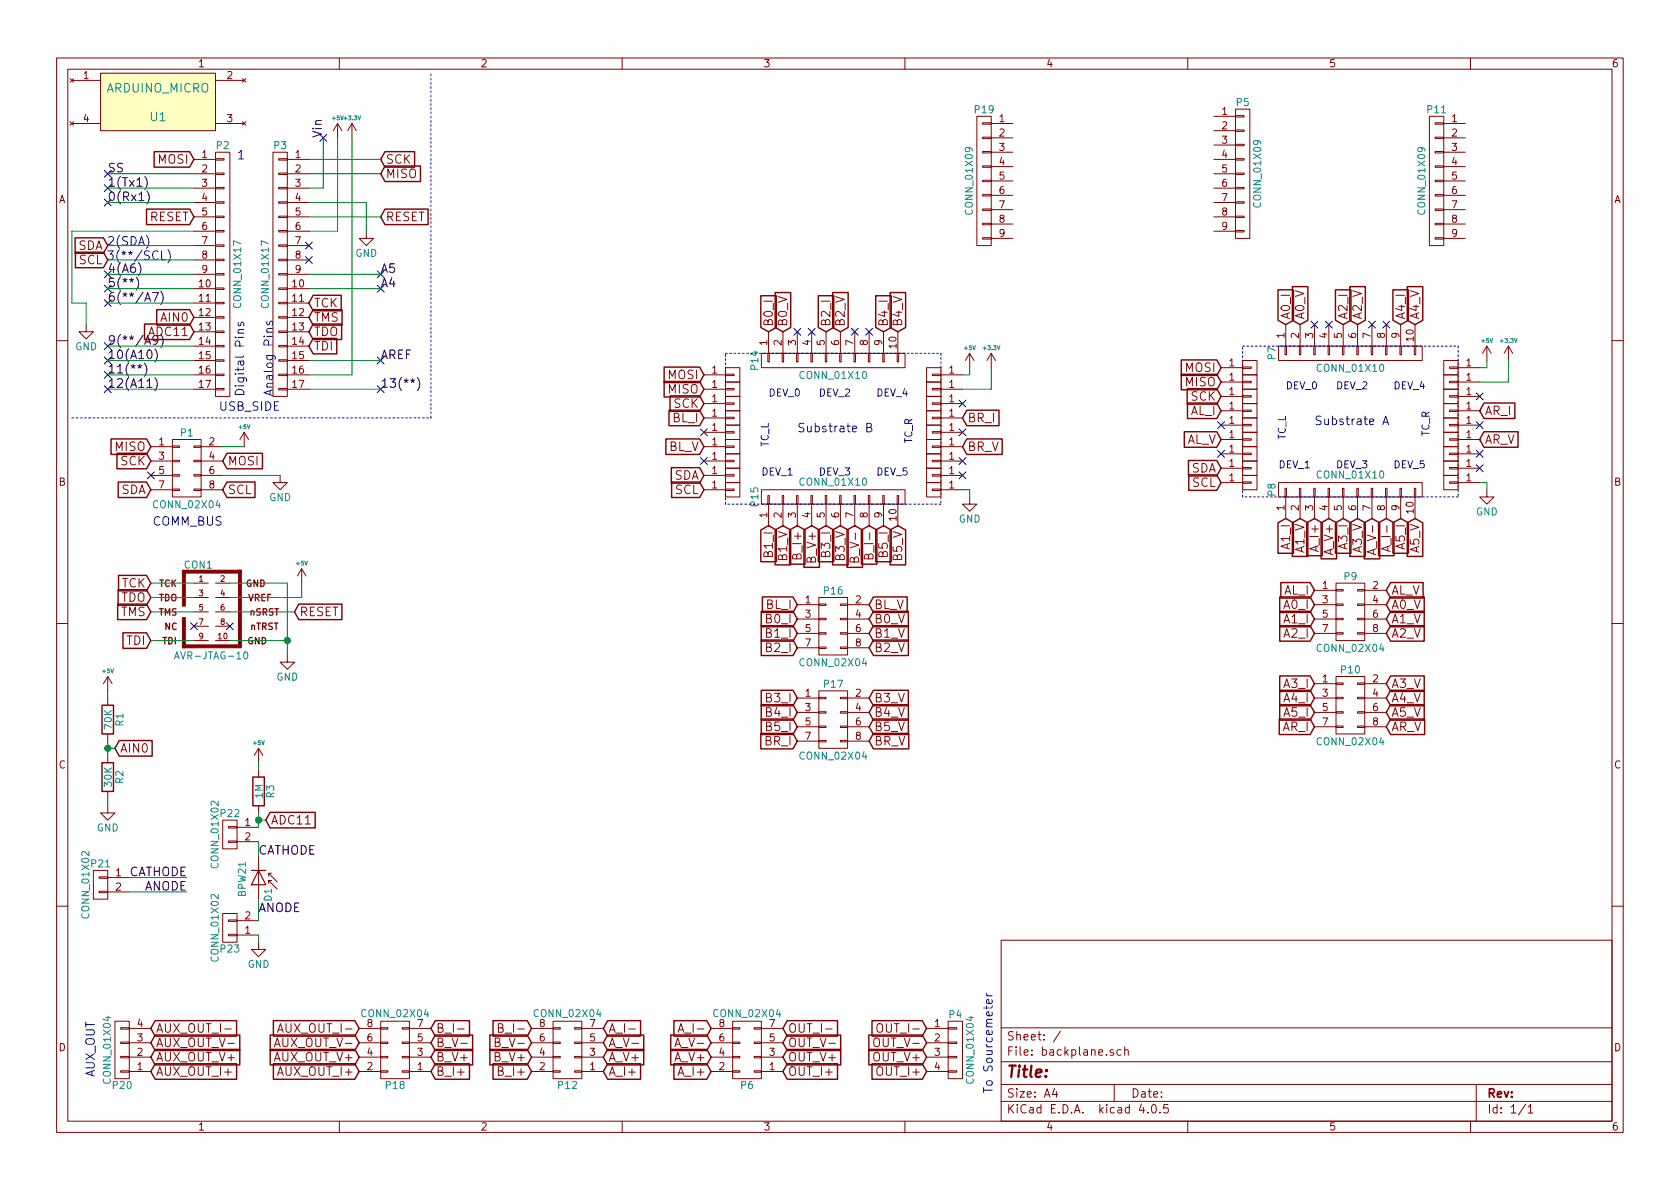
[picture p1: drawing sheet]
<svg xmlns="http://www.w3.org/2000/svg" width="297mm" height="210mm" viewBox="0 0 297 210" stroke-linecap="round" stroke-linejoin="round" font-family="sans-serif">
<defs><g id="words">
<text font-size="2.8" fill="#840000" x="178" y="190.5">Title:</text>
<g font-size="2.1" fill="#008484">
<text x="18.9" y="16.4">ARDUINO_MICRO</text>
<text x="26.6" y="21.4">U1</text>
</g>
<g font-size="2.1" fill="#840000">
<text x="27.9" y="29">MOSI</text>
<text x="68.2" y="29">SCK</text>
<text x="68.2" y="31.5">MISO</text>
<text x="26.3" y="39.1">RESET</text>
<text x="68.2" y="39.1">RESET</text>
<text x="13.7" y="44.2">SDA</text>
<text x="13.9" y="46.7">SCL</text>
<text x="26.4" y="59.4">ADC11</text>
<text x="28.5" y="56.9">AIN0</text>
<text x="55.5" y="59.4">TDO</text>
<text x="55.5" y="56.9">TMS</text>
<text x="55.5" y="54.4">TCK</text>
<text x="136.7" y="57.8" transform="rotate(-90 136.7 57.8)">B0_I</text>
<text x="139.2" y="57.8" transform="rotate(-90 139.2 57.8)">B0_V</text>
<text x="146.8" y="57.8" transform="rotate(-90 146.8 57.8)">B2_I</text>
<text x="149.4" y="57.8" transform="rotate(-90 149.4 57.8)">B2_V</text>
<text x="157" y="57.8" transform="rotate(-90 157 57.8)">B4_I</text>
<text x="159.5" y="57.8" transform="rotate(-90 159.5 57.8)">B4_V</text>
<text x="228.1" y="56.5" transform="rotate(-90 228.1 56.5)">A0_I</text>
<text x="230.6" y="56.5" transform="rotate(-90 230.6 56.5)">A0_V</text>
<text x="238.3" y="56.5" transform="rotate(-90 238.3 56.5)">A2_I</text>
<text x="240.8" y="56.5" transform="rotate(-90 240.8 56.5)">A2_V</text>
<text x="248.4" y="56.5" transform="rotate(-90 248.4 56.5)">A4_I</text>
<text x="251" y="56.5" transform="rotate(-90 251 56.5)">A4_V</text>
<text x="55.5" y="62">TDI</text>
<text x="209.5" y="65.8">MOSI</text>
<text x="118.1" y="67.1">MOSI</text>
<text x="118.1" y="69.6">MISO</text>
<text x="209.5" y="68.3">MISO</text>
<text x="210.5" y="70.9">SCK</text>
<text x="118.9" y="74.7">BL_I</text>
<text x="119.1" y="72.1">SCK</text>
<text x="171.1" y="74.7">BR_I</text>
<text x="210.4" y="73.4">AL_I</text>
<text x="262.5" y="73.4">AR_I</text>
<text x="20.3" y="79.8">MISO</text>
<text x="21.3" y="82.3">SCK</text>
<text x="40.3" y="82.3">MOSI</text>
<text x="118.1" y="79.8">BL_V</text>
<text x="171.1" y="79.8">BR_V</text>
<text x="209.5" y="78.5">AL_V</text>
<text x="210.5" y="83.6">SDA</text>
<text x="262.5" y="78.5">AR_V</text>
<text x="21.3" y="87.4">SDA</text>
<text x="40.3" y="87.4">SCL</text>
<text x="119.1" y="84.8">SDA</text>
<text x="119.3" y="87.4">SCL</text>
<text x="210.7" y="86.1">SCL</text>
<text x="136.7" y="98.3" transform="rotate(-90 136.7 98.3)">B1_I</text>
<text x="139.2" y="99.2" transform="rotate(-90 139.2 99.2)">B1_V</text>
<text x="141.7" y="98.4" transform="rotate(-90 141.7 98.4)">B_I+</text>
<text x="144.3" y="99.2" transform="rotate(-90 144.3 99.2)">B_V+</text>
<text x="146.8" y="98.3" transform="rotate(-90 146.8 98.3)">B3_I</text>
<text x="149.4" y="99.2" transform="rotate(-90 149.4 99.2)">B3_V</text>
<text x="151.9" y="98.7" transform="rotate(-90 151.9 98.7)">B_V-</text>
<text x="154.4" y="97.9" transform="rotate(-90 154.4 97.9)">B_I-</text>
<text x="157" y="98.3" transform="rotate(-90 157 98.3)">B5_I</text>
<text x="159.5" y="99.2" transform="rotate(-90 159.5 99.2)">B5_V</text>
<text x="228.1" y="97.1" transform="rotate(-90 228.1 97.1)">A1_I</text>
<text x="230.6" y="97.9" transform="rotate(-90 230.6 97.9)">A1_V</text>
<text x="233.2" y="97.1" transform="rotate(-90 233.2 97.1)">A_I+</text>
<text x="235.7" y="98" transform="rotate(-90 235.7 98)">A_V+</text>
<text x="238.3" y="97.1" transform="rotate(-90 238.3 97.1)">A3_I</text>
<text x="240.8" y="97.9" transform="rotate(-90 240.8 97.9)">A3_V</text>
<text x="243.3" y="97.4" transform="rotate(-90 243.3 97.4)">A_V-</text>
<text x="245.9" y="96.6" transform="rotate(-90 245.9 96.6)">A_I-</text>
<text x="248.4" y="97.1" transform="rotate(-90 248.4 97.1)">A5_I</text>
<text x="251" y="97.9" transform="rotate(-90 251 97.9)">A5_V</text>
<text x="21.3" y="106.4">TDO</text>
<text x="21.4" y="103.9">TCK</text>
<text x="135.5" y="107.7">BL_I</text>
<text x="154.6" y="107.7">BL_V</text>
<text x="226.9" y="105.2">AL_I</text>
<text x="227" y="107.7">A0_I</text>
<text x="246" y="105.2">AL_V</text>
<text x="246" y="107.7">A0_V</text>
<text x="21.3" y="109">TMS</text>
<text x="53" y="109">RESET</text>
<text x="135.6" y="112.8">B1_I</text>
<text x="135.6" y="110.2">B0_I</text>
<text x="154.6" y="112.8">B1_V</text>
<text x="154.6" y="110.2">B0_V</text>
<text x="227" y="110.2">A1_I</text>
<text x="227" y="112.8">A2_I</text>
<text x="246" y="110.2">A1_V</text>
<text x="246" y="112.8">A2_V</text>
<text x="22.3" y="114">TDI</text>
<text x="135.6" y="115.3">B2_I</text>
<text x="154.6" y="115.3">B2_V</text>
<text x="135.6" y="124.2">B3_I</text>
<text x="154.6" y="124.2">B3_V</text>
<text x="227" y="121.7">A3_I</text>
<text x="227" y="124.2">A4_I</text>
<text x="246" y="121.7">A3_V</text>
<text x="246" y="124.2">A4_V</text>
<text x="135.2" y="131.8">BR_I</text>
<text x="135.6" y="129.3">B5_I</text>
<text x="135.6" y="126.7">B4_I</text>
<text x="154.6" y="131.8">BR_V</text>
<text x="154.6" y="129.3">B5_V</text>
<text x="154.6" y="126.7">B4_V</text>
<text x="226.7" y="129.3">AR_I</text>
<text x="227" y="126.7">A5_I</text>
<text x="246" y="129.3">AR_V</text>
<text x="246" y="126.7">A5_V</text>
<text x="21.2" y="133.1">AIN0</text>
<text x="47.9" y="145.8">ADC11</text>
<text x="27.6" y="185.2">AUX_OUT_V-</text>
<text x="27.6" y="182.6">AUX_OUT_I-</text>
<text x="49.1" y="185.2">AUX_OUT_V-</text>
<text x="50" y="182.6">AUX_OUT_I-</text>
<text x="77.1" y="185.2">B_V-</text>
<text x="77.1" y="182.6">B_I-</text>
<text x="88.2" y="185.2">B_V-</text>
<text x="89.1" y="182.6">B_I-</text>
<text x="107.6" y="185.2">A_V-</text>
<text x="107.6" y="182.6">A_I-</text>
<text x="120" y="185.2">A_V-</text>
<text x="120.8" y="182.6">A_I-</text>
<text x="139.3" y="185.2">OUT_V-</text>
<text x="139.3" y="182.6">OUT_I-</text>
<text x="155.1" y="185.2">OUT_V-</text>
<text x="156" y="182.6">OUT_I-</text>
<text x="178" y="184">Sheet: /</text>
<text x="27.6" y="190.2">AUX_OUT_I+</text>
<text x="27.6" y="187.7">AUX_OUT_V+</text>
<text x="48.6" y="187.7">AUX_OUT_V+</text>
<text x="49.4" y="190.2">AUX_OUT_I+</text>
<text x="77.1" y="190.2">B_I+</text>
<text x="77.1" y="187.7">B_V+</text>
<text x="87.7" y="187.7">B_V+</text>
<text x="88.5" y="190.2">B_I+</text>
<text x="107.6" y="190.2">A_I+</text>
<text x="107.6" y="187.7">A_V+</text>
<text x="119.5" y="187.7">A_V+</text>
<text x="120.3" y="190.2">A_I+</text>
<text x="139.3" y="190.2">OUT_I+</text>
<text x="139.3" y="187.7">OUT_V+</text>
<text x="154.6" y="187.7">OUT_V+</text>
<text x="155.4" y="190.2">OUT_I+</text>
<text x="178" y="186.7">File: backplane.sch</text>
<text x="178" y="196.9">KiCad E.D.A. kicad 4.0.5</text>
<text x="178" y="194.1">Size: A4</text>
<text x="200" y="194.1">Date:</text>
<text x="263" y="194.1">Rev:</text>
<text x="263" y="196.9">Id: 1/1</text>
</g>
<g font-size="2.1" fill="#0000c2">
<text x="41.9" y="28.2">1</text>
<text x="19.6" y="43.4">2(SDA)</text>
<text x="21.4" y="46">3(**/SCL)</text>
<text x="43.2" y="70.1" transform="rotate(-90 43.2 70.1)">Digital Pins</text>
<text x="48.3" y="70.1" transform="rotate(-90 48.3 70.1)">Analog Pins</text>
<text x="38.9" y="72.6">USB_SIDE</text>
<text x="141" y="76.4">Substrate B</text>
<text x="232.4" y="75.2">Substrate A</text>
<text x="27" y="93">COMM_BUS</text>
<text x="16.8" y="190.7" transform="rotate(-90 16.8 190.7)">AUX_OUT</text>
<text x="175.5" y="191.7" transform="rotate(-90 175.5 191.7)">To Sourcemeter</text>
</g>
<g font-size="2.1">
<text x="56.9" y="24.4" transform="rotate(-90 56.9 24.4)">Vin</text>
<text x="19" y="33">1(Tx1)</text>
<text x="19" y="30.5">SS</text>
<text x="67.3" y="50.8">A4</text>
<text x="67.3" y="48.3">A5</text>
<text x="19" y="63.5">10(A10)</text>
<text x="67.3" y="63.5">AREF</text>
<text x="19" y="66">11(**)</text>
<text x="19" y="68.6">12(A11)</text>
<text x="67.3" y="68.6">13(**)</text>
<text x="22.5" y="154.9">CATHODE</text>
<text x="25.3" y="157.5">ANODE</text>
<text x="45.7" y="161.3">ANODE</text>
</g>
<g font-size="2.1" fill="#000084">
<text x="19" y="35.6">0(Rx1)</text>
<text x="19" y="48.3">4(A6)</text>
<text x="19" y="50.8">5(**)</text>
<text x="19" y="53.3">6(**/A7)</text>
<text x="19" y="61">9(**/A9)</text>
</g>
<text font-size="2.1" fill="#008400" x="45.7" y="151.1">CATHODE</text>
<g font-size="1.8" fill="#840000">
<text x="35" y="11.9">1</text>
<text x="85" y="11.9">2</text>
<text x="135" y="11.9">3</text>
<text x="185" y="11.9">4</text>
<text x="235" y="11.9">5</text>
<text x="285" y="11.9">6</text>
<text x="14.8" y="14">1</text>
<text x="40.2" y="14">2</text>
<text x="14.8" y="21.6">4</text>
<text x="40.2" y="21.6">3</text>
<text x="176.7" y="21.6">1</text>
<text x="216.1" y="20.3">1</text>
<text x="216.1" y="22.9">2</text>
<text x="256.7" y="21.6">1</text>
<text x="35.7" y="27.9">1</text>
<text x="52.2" y="27.9">1</text>
<text x="176.7" y="24.1">2</text>
<text x="176.7" y="26.7">3</text>
<text x="176.7" y="29.2">4</text>
<text x="216.1" y="25.4">3</text>
<text x="216.1" y="27.9">4</text>
<text x="256.7" y="24.1">2</text>
<text x="256.7" y="26.7">3</text>
<text x="256.7" y="29.2">4</text>
<text x="10.4" y="35.9">A</text>
<text x="35.7" y="30.5">2</text>
<text x="35.7" y="33">3</text>
<text x="35.7" y="35.6">4</text>
<text x="52.2" y="30.5">2</text>
<text x="52.2" y="33">3</text>
<text x="52.2" y="35.6">4</text>
<text x="176.7" y="31.7">5</text>
<text x="176.7" y="34.3">6</text>
<text x="216.1" y="30.5">5</text>
<text x="216.1" y="33">6</text>
<text x="216.1" y="35.6">7</text>
<text x="256.7" y="31.7">5</text>
<text x="256.7" y="34.3">6</text>
<text x="285.4" y="35.9">A</text>
<text x="35.7" y="38.1">5</text>
<text x="35.7" y="40.6">6</text>
<text x="52.2" y="38.1">5</text>
<text x="52.2" y="40.6">6</text>
<text x="176.7" y="36.8">7</text>
<text x="176.7" y="39.4">8</text>
<text x="176.7" y="41.9">9</text>
<text x="216.1" y="38.1">8</text>
<text x="216.1" y="40.6">9</text>
<text x="256.7" y="36.8">7</text>
<text x="256.7" y="39.4">8</text>
<text x="256.7" y="41.9">9</text>
<text x="35.7" y="43.2">7</text>
<text x="35.7" y="45.7">8</text>
<text x="52.2" y="43.2">7</text>
<text x="52.2" y="45.7">8</text>
<text x="35.2" y="50.8">10</text>
<text x="35.2" y="53.3">11</text>
<text x="35.7" y="48.3">9</text>
<text x="51.7" y="50.8">10</text>
<text x="51.7" y="53.3">11</text>
<text x="52.2" y="48.3">9</text>
<text x="35.2" y="55.9">12</text>
<text x="35.2" y="58.4">13</text>
<text x="51.7" y="55.9">12</text>
<text x="51.7" y="58.4">13</text>
<text x="227.1" y="59.8" transform="rotate(-90 227.1 59.8)">1</text>
<text x="229.6" y="59.8" transform="rotate(-90 229.6 59.8)">2</text>
<text x="232.2" y="59.8" transform="rotate(-90 232.2 59.8)">3</text>
<text x="234.7" y="59.8" transform="rotate(-90 234.7 59.8)">4</text>
<text x="237.2" y="59.8" transform="rotate(-90 237.2 59.8)">5</text>
<text x="239.8" y="59.8" transform="rotate(-90 239.8 59.8)">6</text>
<text x="242.3" y="59.8" transform="rotate(-90 242.3 59.8)">7</text>
<text x="244.9" y="59.8" transform="rotate(-90 244.9 59.8)">8</text>
<text x="247.4" y="59.8" transform="rotate(-90 247.4 59.8)">9</text>
<text x="35.2" y="61">14</text>
<text x="35.2" y="63.5">15</text>
<text x="51.7" y="61">14</text>
<text x="51.7" y="63.5">15</text>
<text x="135.6" y="61.1" transform="rotate(-90 135.6 61.1)">1</text>
<text x="138.2" y="61.1" transform="rotate(-90 138.2 61.1)">2</text>
<text x="140.7" y="61.1" transform="rotate(-90 140.7 61.1)">3</text>
<text x="143.3" y="61.1" transform="rotate(-90 143.3 61.1)">4</text>
<text x="145.8" y="61.1" transform="rotate(-90 145.8 61.1)">5</text>
<text x="148.3" y="61.1" transform="rotate(-90 148.3 61.1)">6</text>
<text x="150.9" y="61.1" transform="rotate(-90 150.9 61.1)">7</text>
<text x="153.4" y="61.1" transform="rotate(-90 153.4 61.1)">8</text>
<text x="156" y="61.1" transform="rotate(-90 156 61.1)">9</text>
<text x="158.5" y="61.5" transform="rotate(-90 158.5 61.5)">10</text>
<text x="217.3" y="64.8">1</text>
<text x="249.9" y="60.3" transform="rotate(-90 249.9 60.3)">10</text>
<text x="259.2" y="64.8">1</text>
<text x="35.2" y="66">16</text>
<text x="35.2" y="68.6">17</text>
<text x="51.7" y="66">16</text>
<text x="51.7" y="68.6">17</text>
<text x="125.9" y="66">1</text>
<text x="125.9" y="68.6">1</text>
<text x="125.9" y="71.1">1</text>
<text x="167.8" y="66">1</text>
<text x="167.8" y="68.6">1</text>
<text x="167.8" y="71.1">1</text>
<text x="217.3" y="67.3">1</text>
<text x="217.3" y="69.8">1</text>
<text x="259.2" y="67.3">1</text>
<text x="259.2" y="69.8">1</text>
<text x="125.9" y="73.7">1</text>
<text x="125.9" y="76.2">1</text>
<text x="167.8" y="73.7">1</text>
<text x="167.8" y="76.2">1</text>
<text x="217.3" y="72.4">1</text>
<text x="217.3" y="74.9">1</text>
<text x="217.3" y="77.5">1</text>
<text x="259.2" y="72.4">1</text>
<text x="259.2" y="74.9">1</text>
<text x="259.2" y="77.5">1</text>
<text x="28.1" y="78.7">1</text>
<text x="28.1" y="81.3">3</text>
<text x="28.1" y="83.8">5</text>
<text x="37" y="78.7">2</text>
<text x="37" y="81.3">4</text>
<text x="37" y="83.8">6</text>
<text x="125.9" y="78.7">1</text>
<text x="125.9" y="81.3">1</text>
<text x="125.9" y="83.8">1</text>
<text x="167.8" y="78.7">1</text>
<text x="167.8" y="81.3">1</text>
<text x="167.8" y="83.8">1</text>
<text x="217.3" y="80">1</text>
<text x="217.3" y="82.5">1</text>
<text x="259.2" y="80">1</text>
<text x="259.2" y="82.5">1</text>
<text x="10.4" y="85.9">B</text>
<text x="28.1" y="86.4">7</text>
<text x="37" y="86.4">8</text>
<text x="125.9" y="86.4">1</text>
<text x="167.8" y="86.4">1</text>
<text x="217.3" y="85.1">1</text>
<text x="259.2" y="85.1">1</text>
<text x="285.4" y="85.9">B</text>
<text x="135.6" y="91.5" transform="rotate(-90 135.6 91.5)">1</text>
<text x="138.2" y="91.5" transform="rotate(-90 138.2 91.5)">2</text>
<text x="140.7" y="91.5" transform="rotate(-90 140.7 91.5)">3</text>
<text x="143.3" y="91.5" transform="rotate(-90 143.3 91.5)">4</text>
<text x="145.8" y="91.5" transform="rotate(-90 145.8 91.5)">5</text>
<text x="148.3" y="91.5" transform="rotate(-90 148.3 91.5)">6</text>
<text x="150.9" y="91.5" transform="rotate(-90 150.9 91.5)">7</text>
<text x="153.4" y="91.5" transform="rotate(-90 153.4 91.5)">8</text>
<text x="156" y="91.5" transform="rotate(-90 156 91.5)">9</text>
<text x="158.5" y="92" transform="rotate(-90 158.5 92)">10</text>
<text x="227.1" y="90.3" transform="rotate(-90 227.1 90.3)">1</text>
<text x="229.6" y="90.3" transform="rotate(-90 229.6 90.3)">2</text>
<text x="232.2" y="90.3" transform="rotate(-90 232.2 90.3)">3</text>
<text x="234.7" y="90.3" transform="rotate(-90 234.7 90.3)">4</text>
<text x="237.2" y="90.3" transform="rotate(-90 237.2 90.3)">5</text>
<text x="239.8" y="90.3" transform="rotate(-90 239.8 90.3)">6</text>
<text x="242.3" y="90.3" transform="rotate(-90 242.3 90.3)">7</text>
<text x="244.9" y="90.3" transform="rotate(-90 244.9 90.3)">8</text>
<text x="247.4" y="90.3" transform="rotate(-90 247.4 90.3)">9</text>
<text x="249.9" y="90.7" transform="rotate(-90 249.9 90.7)">10</text>
<text x="142.4" y="106.7">1</text>
<text x="151.3" y="106.7">2</text>
<text x="233.8" y="104.1">1</text>
<text x="233.8" y="106.7">3</text>
<text x="242.7" y="104.1">2</text>
<text x="242.7" y="106.7">4</text>
<text x="142.4" y="109.2">3</text>
<text x="142.4" y="111.8">5</text>
<text x="151.3" y="109.2">4</text>
<text x="151.3" y="111.8">6</text>
<text x="233.8" y="109.2">5</text>
<text x="233.8" y="111.8">7</text>
<text x="242.7" y="109.2">6</text>
<text x="242.7" y="111.8">8</text>
<text x="142.4" y="114.3">7</text>
<text x="151.3" y="114.3">8</text>
<text x="142.4" y="123.2">1</text>
<text x="142.4" y="125.7">3</text>
<text x="151.3" y="123.2">2</text>
<text x="151.3" y="125.7">4</text>
<text x="233.8" y="120.6">1</text>
<text x="233.8" y="123.2">3</text>
<text x="233.8" y="125.7">5</text>
<text x="242.7" y="120.6">2</text>
<text x="242.7" y="123.2">4</text>
<text x="242.7" y="125.7">6</text>
<text x="142.4" y="128.3">5</text>
<text x="142.4" y="130.8">7</text>
<text x="151.3" y="128.3">6</text>
<text x="151.3" y="130.8">8</text>
<text x="233.8" y="128.3">7</text>
<text x="242.7" y="128.3">8</text>
<text x="10.4" y="135.9">C</text>
<text x="285.4" y="135.9">C</text>
<text x="43.3" y="146">1</text>
<text x="43.3" y="148.6">2</text>
<text x="20.5" y="154.9">1</text>
<text x="20.5" y="157.5">2</text>
<text x="43.3" y="165.1">1</text>
<text x="43.3" y="162.6">2</text>
<text x="10.4" y="185.9">D</text>
<text x="24.3" y="184.1">3</text>
<text x="24.3" y="181.6">4</text>
<text x="64.9" y="184.1">6</text>
<text x="64.9" y="181.6">8</text>
<text x="73.8" y="184.1">5</text>
<text x="73.8" y="181.6">7</text>
<text x="95.4" y="184.1">6</text>
<text x="95.4" y="181.6">8</text>
<text x="104.3" y="184.1">5</text>
<text x="104.3" y="181.6">7</text>
<text x="127.2" y="184.1">6</text>
<text x="127.2" y="181.6">8</text>
<text x="136" y="184.1">5</text>
<text x="136" y="181.6">7</text>
<text x="165.3" y="181.6">1</text>
<text x="165.3" y="184.1">2</text>
<text x="285.4" y="185.9">D</text>
<text x="24.3" y="189.2">1</text>
<text x="24.3" y="186.7">2</text>
<text x="64.9" y="189.2">2</text>
<text x="64.9" y="186.7">4</text>
<text x="73.8" y="189.2">1</text>
<text x="73.8" y="186.7">3</text>
<text x="95.4" y="189.2">2</text>
<text x="95.4" y="186.7">4</text>
<text x="104.3" y="189.2">1</text>
<text x="104.3" y="186.7">3</text>
<text x="127.2" y="189.2">2</text>
<text x="127.2" y="186.7">4</text>
<text x="136" y="189.2">1</text>
<text x="136" y="186.7">3</text>
<text x="165.3" y="186.7">3</text>
<text x="165.3" y="189.2">4</text>
<text x="35" y="199.9">1</text>
<text x="85" y="199.9">2</text>
<text x="135" y="199.9">3</text>
<text x="185" y="199.9">4</text>
<text x="235" y="199.9">5</text>
<text x="285" y="199.9">6</text>
</g>
<g font-size="1.8" fill="#008484">
<text x="172.4" y="20">P19</text>
<text x="218.6" y="18.7">P5</text>
<text x="252.4" y="20">P11</text>
<text x="38.3" y="26.4">P2</text>
<text x="48.5" y="26.4">P3</text>
<text x="172" y="37.6" transform="rotate(-90 172 37.6)">CONN_01X09</text>
<text x="223" y="36.4" transform="rotate(-90 223 36.4)">CONN_01X09</text>
<text x="252" y="37.6" transform="rotate(-90 252 37.6)">CONN_01X09</text>
<text x="62.8" y="45.4">GND</text>
<text x="42.6" y="54.1" transform="rotate(-90 42.6 54.1)">CONN_01X17</text>
<text x="47.5" y="54.1" transform="rotate(-90 47.5 54.1)">CONN_01X17</text>
<text x="13.3" y="61.9">GND</text>
<text x="134.1" y="65.3" transform="rotate(-90 134.1 65.3)">P14</text>
<text x="225.5" y="63.5" transform="rotate(-90 225.5 63.5)">P7</text>
<text x="233.1" y="65.7">CONN_01X10</text>
<text x="141.7" y="67">CONN_01X10</text>
<text x="32" y="77.2">P1</text>
<text x="27.4" y="89.9">CONN_02X04</text>
<text x="47.6" y="88.6">GND</text>
<text x="134.1" y="89.5" transform="rotate(-90 134.1 89.5)">P15</text>
<text x="141.7" y="85.9">CONN_01X10</text>
<text x="225.5" y="87.7" transform="rotate(-90 225.5 87.7)">P8</text>
<text x="233.1" y="84.6">CONN_01X10</text>
<text x="169.5" y="92.4">GND</text>
<text x="260.9" y="91.1">GND</text>
<text x="32.6" y="100.5">CON1</text>
<text x="145.7" y="105.1">P16</text>
<text x="237.7" y="102.6">P9</text>
<text x="31.6" y="116.6">AVR-JTAG-10</text>
<text x="141.7" y="117.8">CONN_02X04</text>
<text x="233.1" y="115.3">CONN_02X04</text>
<text x="237.2" y="119.1">P10</text>
<text x="48.8" y="120.3">GND</text>
<text x="145.7" y="121.6">P17</text>
<text x="19.8" y="128.9" transform="rotate(-90 19.8 128.9)">70K</text>
<text x="21.8" y="128.4" transform="rotate(-90 21.8 128.4)">R1</text>
<text x="233.1" y="131.8">CONN_02X04</text>
<text x="141.7" y="134.3">CONN_02X04</text>
<text x="19.8" y="139" transform="rotate(-90 19.8 139)">30K</text>
<text x="21.8" y="138.5" transform="rotate(-90 21.8 138.5)">R2</text>
<text x="46.4" y="141.1" transform="rotate(-90 46.4 141.1)">1M</text>
<text x="48.5" y="141.1" transform="rotate(-90 48.5 141.1)">R3</text>
<text x="17.1" y="147">GND</text>
<text x="39.1" y="144.5">P22</text>
<text x="16.2" y="153.4">P21</text>
<text x="38.6" y="153.2" transform="rotate(-90 38.6 153.2)">CONN_01X02</text>
<text x="43.5" y="158.5" transform="rotate(-90 43.5 158.5)">BPW21</text>
<text x="48" y="159.3" transform="rotate(-90 48 159.3)">D1</text>
<text x="15.8" y="162.1" transform="rotate(-90 15.8 162.1)">CONN_01X02</text>
<text x="38.6" y="169.7" transform="rotate(-90 38.6 169.7)">CONN_01X02</text>
<text x="39.1" y="168.4">P23</text>
<text x="43.8" y="171.1">GND</text>
<text x="64.2" y="179.9">CONN_02X04</text>
<text x="94.7" y="179.9">CONN_02X04</text>
<text x="126.4" y="179.9">CONN_02X04</text>
<text x="167.8" y="180">P4</text>
<text x="19.6" y="191.3" transform="rotate(-90 19.6 191.3)">CONN_01X04</text>
<text x="172.2" y="191.3" transform="rotate(-90 172.2 191.3)">CONN_01X04</text>
<text x="20" y="192.6">P20</text>
<text x="68.3" y="192.6">P18</text>
<text x="98.8" y="192.6">P12</text>
<text x="131" y="192.6">P6</text>
</g>
<g font-size="1.8" fill="#0000c2">
<text x="135.9" y="70.1">DEV_0</text>
<text x="144.8" y="70.1">DEV_2</text>
<text x="154.9" y="70.1">DEV_4</text>
<text x="227.3" y="68.8">DEV_0</text>
<text x="236.2" y="68.8">DEV_2</text>
<text x="246.4" y="68.8">DEV_4</text>
<text x="227.3" y="77.7" transform="rotate(-90 227.3 77.7)">TC_L</text>
<text x="252.7" y="77.3" transform="rotate(-90 252.7 77.3)">TC_R</text>
<text x="135.9" y="79" transform="rotate(-90 135.9 79)">TC_L</text>
<text x="161.3" y="78.5" transform="rotate(-90 161.3 78.5)">TC_R</text>
<text x="226.1" y="82.8">DEV_1</text>
<text x="236.2" y="82.8">DEV_3</text>
<text x="246.4" y="82.8">DEV_5</text>
<text x="134.6" y="84.1">DEV_1</text>
<text x="144.8" y="84.1">DEV_3</text>
<text x="154.9" y="84.1">DEV_5</text>
</g>
<g font-size="1.6" fill="#840000">
<text x="28" y="106.3">TDO</text>
<text x="28.1" y="103.8">TCK</text>
<text x="43.5" y="103.8">GND</text>
<text x="43.9" y="106.3">VREF</text>
<text x="28" y="108.8">TMS</text>
<text x="28.7" y="113.9">TDI</text>
<text x="29.1" y="111.4">NC</text>
<text x="43.7" y="113.9">GND</text>
<text x="44.1" y="108.8">nSRST</text>
<text x="44.2" y="111.4">nTRST</text>
</g>
<g font-size="1.4" fill="#840000">
<text x="35.2" y="102.9">1</text>
<text x="35.2" y="105.4">3</text>
<text x="35.2" y="107.9">5</text>
<text x="39" y="102.9">2</text>
<text x="39" y="105.4">4</text>
<text x="39" y="107.9">6</text>
<text x="35.2" y="110.5">7</text>
<text x="35.2" y="113">9</text>
<text x="38.6" y="113">10</text>
<text x="39" y="110.5">8</text>
</g>
<g font-size="1" fill="#008484">
<text x="58.8" y="21.2">+5V +3.3V</text>
<text x="170.6" y="61.9">+5V</text>
<text x="174" y="61.9">+3.3V</text>
<text x="262" y="60.6">+5V</text>
<text x="265.4" y="60.6">+3.3V</text>
<text x="42.3" y="75.8">+5V</text>
<text x="52.5" y="100">+5V</text>
<text x="18.2" y="119">+5V</text>
<text x="44.8" y="131.7">+5V</text>
</g>
</g></defs>
<g fill="none" stroke="#840000" stroke-width=".18">
<path d="M10 10.3h277v189.9h-277zM12 12.2h273v186.1h-273zM12.4 13.9l.6 .6M12.7 14.2h5.1M13 13.9l-.6 .6M17.8 12.9h20.3v10.2h-20.3zM38.1 14.2h5.1M42.9 13.9l.6 .6M43.5 13.9l-.6 .6M60 10.3v1.9M110 10.3v1.9M160 10.3v1.9"/>
<path d="M210 10.3v1.9M218.4 19.3h2.6v22.9h-2.6zM260 10.3v1.9M12.4 21.5l.6 .6M12.7 21.8h5.1M13 21.5l-.6 .6M34.3 28.2h3.8M34.3 30.7h3.8M34.3 33.3h3.8M34.3 35.8h3.8M34.3 38.3h3.8M38.1 38.2h1.5v.3h-1.5z"/>
<path d="M38.1 35.7h1.5v.2h-1.5zM38.1 33.1h1.5v.3h-1.5zM38.1 30.6h1.5v.3h-1.5zM38.1 28.1h1.5v.2h-1.5zM38.1 26.9h2.5v43.2h-2.5zM38.1 21.8h5.1M42.9 21.5l.6 .6M43.5 21.5l-.6 .6M48.3 26.9h2.5v43.2h-2.5zM49.3 38.2h1.5v.3h-1.5zM49.3 35.7h1.5v.2h-1.5zM49.3 33.1h1.5v.3h-1.5z"/>
<path d="M49.3 30.6h1.5v.3h-1.5zM49.3 28.1h1.5v.2h-1.5zM50.8 28.2h3.8M50.8 30.7h3.8M50.8 33.3h3.8M50.8 35.8h3.8M50.8 38.3h3.8M59.7 21.8l-.8 1.3M59.7 21.8v2.6M59.7 21.8l.8 1.3M62.2 21.8l-.7 1.3M62.2 21.8v2.6"/>
<path d="M62.2 21.8l.8 1.3M172.7 20.6h2.6v22.8h-2.6zM173.7 39.5h1.6v.2h-1.6zM173.7 37h1.6v.2h-1.6zM173.7 34.4h1.6v.3h-1.6zM173.7 31.9h1.6v.2h-1.6zM173.7 29.3h1.6v.3h-1.6zM173.7 26.8h1.6v.2h-1.6zM173.7 24.3h1.6v.2h-1.6zM173.7 21.7h1.6v.3h-1.6zM175.3 21.8h3.8M175.3 24.4h3.8"/>
<path d="M175.3 26.9h3.8M175.3 29.5h3.8M175.3 32h3.8M175.3 34.5h3.8M175.3 37.1h3.8M175.3 39.6h3.8M214.6 28.2h3.8M214.6 30.7h3.8M214.6 33.3h3.8M214.6 35.8h3.8M214.6 38.3h3.8M214.6 20.6h3.8"/>
<path d="M214.6 23.1h3.8M214.6 25.6h3.8M218.4 38.2h1.6v.3h-1.6zM218.4 35.7h1.6v.2h-1.6zM218.4 33.1h1.6v.3h-1.6zM218.4 30.6h1.6v.3h-1.6zM218.4 28.1h1.6v.2h-1.6zM218.4 25.5h1.6v.3h-1.6zM218.4 23h1.6v.2h-1.6zM218.4 20.4h1.6v.3h-1.6zM252.7 20.6h2.6v22.8h-2.6zM253.7 39.5h1.6v.2h-1.6z"/>
<path d="M253.7 37h1.6v.2h-1.6zM253.7 34.4h1.6v.3h-1.6zM253.7 31.9h1.6v.2h-1.6zM253.7 29.3h1.6v.3h-1.6zM253.7 26.8h1.6v.2h-1.6zM253.7 24.3h1.6v.2h-1.6zM253.7 21.7h1.6v.3h-1.6zM255.3 21.8h3.8M255.3 24.4h3.8M255.3 26.9h3.8M255.3 29.5h3.8M255.3 32h3.8"/>
<path d="M255.3 34.5h3.8M255.3 37.1h3.8M255.3 39.6h3.8M15.2 57.4v1.3h1.3l-1.3 1.2-1.2-1.2h1.2M34.3 40.9h3.8M34.3 43.4h3.8M34.3 46h3.8M34.3 48.5h3.8M34.3 51h3.8M34.3 53.6h3.8M34.3 56.1h3.8M34.3 58.7h3.8"/>
<path d="M38.1 58.5h1.5v.3h-1.5zM38.1 56h1.5v.3h-1.5zM38.1 53.5h1.5v.2h-1.5zM38.1 50.9h1.5v.3h-1.5zM38.1 48.4h1.5v.2h-1.5zM38.1 45.8h1.5v.3h-1.5zM38.1 43.3h1.5v.3h-1.5zM38.1 40.8h1.5v.2h-1.5zM49.3 58.5h1.5v.3h-1.5zM49.3 56h1.5v.3h-1.5zM49.3 53.5h1.5v.2h-1.5zM49.3 50.9h1.5v.3h-1.5z"/>
<path d="M49.3 48.4h1.5v.2h-1.5zM49.3 45.8h1.5v.3h-1.5zM49.3 43.3h1.5v.3h-1.5zM49.3 40.8h1.5v.2h-1.5zM50.8 40.9h3.8M50.8 43.4h3.8M50.8 46h3.8M50.8 48.5h3.8M50.8 51h3.8M50.8 53.6h3.8M50.8 56.1h3.8M50.8 58.7h3.8"/>
<path d="M64.8 40.9v1.3h1.2l-1.2 1.2-1.3-1.2h1.3M135.9 58.7v3.8M138.4 58.7v3.8M141 58.7v3.8M143.5 58.7v3.8M146 58.7v3.8M148.6 58.7v3.8M151.1 58.7v3.8M153.7 58.7v3.8M156.2 58.7v3.8M158.7 58.7v3.8M173.7 42h1.6v.3h-1.6z"/>
<path d="M175.3 42.2h3.8M214.6 40.9h3.8M218.4 40.8h1.6v.2h-1.6zM227.3 57.4v3.8M229.9 57.4v3.8M232.4 57.4v3.8M234.9 57.4v3.8M237.5 57.4v3.8M240 57.4v3.8M242.6 57.4v3.8M245.1 57.4v3.8M247.6 57.4v3.8"/>
<path d="M250.2 57.4v3.8M253.7 42h1.6v.3h-1.6zM255.3 42.2h3.8M10 60.2h2M26.7 79h3.8M30.5 78.9h1.2v.2h-1.2zM30.5 77.7h5.1v10.2h-5.1zM34.3 78.9h1.3v.2h-1.3zM34.3 61.2h3.8M34.3 63.7h3.8M34.3 66.3h3.8M34.3 68.8h3.8"/>
<path d="M35.6 79h3.8M38.1 68.7h1.5v.3h-1.5zM38.1 66.2h1.5v.2h-1.5zM38.1 63.6h1.5v.3h-1.5zM38.1 61.1h1.5v.2h-1.5zM43.2 76.4l-.8 1.3M43.2 76.4v2.6M43.2 76.4l.7 1.3M49.3 68.7h1.5v.3h-1.5zM49.3 66.2h1.5v.2h-1.5zM49.3 63.6h1.5v.3h-1.5zM49.3 61.1h1.5v.2h-1.5z"/>
<path d="M50.8 61.2h3.8M50.8 63.7h3.8M50.8 66.3h3.8M50.8 68.8h3.8M124.5 66.3h3.8M124.5 68.8h3.8M124.5 79h3.8M124.5 71.4h3.8M124.5 73.9h3.8M124.5 76.4h3.8M128.3 66.2h1.5v.2h-1.5zM128.3 65h2.5v2.6h-2.5z"/>
<path d="M128.3 68.7h1.5v.3h-1.5zM128.3 67.6h2.5v2.5h-2.5zM128.3 71.2h1.5v.3h-1.5zM128.3 70.1h2.5v2.5h-2.5zM128.3 73.8h1.5v.2h-1.5zM128.3 72.6h2.5v2.6h-2.5zM128.3 76.3h1.5v.3h-1.5zM128.3 75.2h2.5v2.5h-2.5zM128.3 78.9h1.5v.2h-1.5zM128.3 77.7h2.5v2.6h-2.5zM134.6 62.5h25.4v2.5h-25.4zM135.8 62.5h.2v1.5h-.2z"/>
<path d="M138.3 62.5h.3v1.5h-.3zM140.8 62.5h.3v1.5h-.3zM143.4 62.5h.2v1.5h-.2zM145.9 62.5h.3v1.5h-.3zM148.5 62.5h.2v1.5h-.2zM151 62.5h.3v1.5h-.3zM153.5 62.5h.3v1.5h-.3zM156.1 62.5h.2v1.5h-.2zM158.6 62.5h.3v1.5h-.3zM163.8 65h2.6v2.6h-2.6zM163.8 67.6h2.6v2.5h-2.6zM163.8 70.1h2.6v2.5h-2.6z"/>
<path d="M163.8 72.6h2.6v2.6h-2.6zM163.8 75.2h2.6v2.5h-2.6zM163.8 77.7h2.6v2.6h-2.6zM164.8 66.2h1.6v.2h-1.6zM164.8 68.7h1.6v.3h-1.6zM164.8 71.2h1.6v.3h-1.6zM164.8 73.8h1.6v.2h-1.6zM164.8 76.3h1.6v.3h-1.6zM164.8 78.9h1.6v.2h-1.6zM166.4 66.3h3.8M166.4 68.8h3.8M166.4 79h3.8"/>
<path d="M166.4 71.4h3.8M166.4 73.9h3.8M166.4 76.4h3.8M171.4 62.5l-.7 1.2M171.4 62.5v2.5M171.4 62.5l.8 1.2M175.3 62.5l.7 1.2M175.3 62.5v2.5M175.3 62.5l-.8 1.2M215.9 65h3.8M215.9 67.6h3.8M215.9 70.1h3.8"/>
<path d="M215.9 72.6h3.8M215.9 75.2h3.8M215.9 77.7h3.8M219.7 64.9h1.5v.2h-1.5zM219.7 63.7h2.5v2.6h-2.5zM219.7 67.4h1.5v.3h-1.5zM219.7 66.3h2.5v2.5h-2.5zM219.7 70h1.5v.2h-1.5zM219.7 68.8h2.5v2.6h-2.5zM219.7 72.5h1.5v.3h-1.5zM219.7 71.4h2.5v2.5h-2.5zM219.7 75.1h1.5v.2h-1.5z"/>
<path d="M219.7 73.9h2.5v2.5h-2.5zM219.7 77.6h1.5v.2h-1.5zM219.7 76.4h2.5v2.6h-2.5zM219.7 79h2.5v2.5h-2.5zM226.1 61.2h25.4v2.5h-25.4zM227.2 61.2h.3v1.5h-.3zM229.7 61.2h.3v1.5h-.3zM232.3 61.2h.2v1.5h-.2zM234.8 61.2h.3v1.5h-.3zM237.4 61.2h.2v1.5h-.2zM239.9 61.2h.3v1.5h-.3zM242.4 61.2h.3v1.5h-.3z"/>
<path d="M245 61.2h.2v1.5h-.2zM247.5 61.2h.3v1.5h-.3zM250.1 61.2h.2v1.5h-.2zM255.3 63.7h2.5v2.6h-2.5zM255.3 66.3h2.5v2.5h-2.5zM255.3 68.8h2.5v2.6h-2.5zM255.3 71.4h2.5v2.5h-2.5zM255.3 73.9h2.5v2.5h-2.5zM255.3 76.4h2.5v2.6h-2.5zM255.3 79h2.5v2.5h-2.5zM256.3 64.9h1.5v.2h-1.5zM256.3 67.4h1.5v.3h-1.5z"/>
<path d="M256.3 70h1.5v.2h-1.5zM256.3 72.5h1.5v.3h-1.5zM256.3 75.1h1.5v.2h-1.5zM256.3 77.6h1.5v.2h-1.5zM257.8 65h3.8M257.8 67.6h3.8M257.8 70.1h3.8M257.8 72.6h3.8M257.8 75.2h3.8M257.8 77.7h3.8M262.9 61.2l-.8 1.3M262.9 61.2v2.5"/>
<path d="M262.9 61.2l.8 1.3M266.7 61.2l.8 1.3M266.7 61.2v2.5M266.7 61.2l-.8 1.3M285 60.2h2M26.7 81.5h3.8M26.7 84.1h3.8M26.7 86.6h3.8M30.5 86.5h1.2v.2h-1.2zM30.5 83.9h1.2v.3h-1.2zM30.5 81.4h1.2v.3h-1.2zM34.3 86.5h1.3v.2h-1.3z"/>
<path d="M34.3 83.9h1.3v.3h-1.3zM34.3 81.4h1.3v.3h-1.3zM35.6 81.5h3.8M35.6 84.1h3.8M35.6 86.6h3.8M49.5 84.1v1.2h1.3l-1.3 1.3-1.2-1.3h1.2M124.5 81.5h3.8M124.5 84.1h3.8M124.5 86.6h3.8M128.3 81.4h1.5v.3h-1.5zM128.3 80.3h2.5v2.5h-2.5zM128.3 83.9h1.5v.3h-1.5z"/>
<path d="M128.3 82.8h2.5v2.5h-2.5zM128.3 86.5h1.5v.2h-1.5zM128.3 85.3h2.5v2.6h-2.5zM134.6 86.6h25.4v2.5h-25.4zM135.8 87.6h.2v1.5h-.2zM135.9 89.1v3.9M138.3 87.6h.3v1.5h-.3zM138.4 89.1v3.9M140.8 87.6h.3v1.5h-.3zM141 89.1v3.9M143.4 87.6h.2v1.5h-.2zM143.5 89.1v3.9"/>
<path d="M145.9 87.6h.3v1.5h-.3zM146 89.1v3.9M148.5 87.6h.2v1.5h-.2zM148.6 89.1v3.9M151 87.6h.3v1.5h-.3zM151 98.9l.3-.4 .4 .1 .1 .2v.6h-1.5v-.5l.1-.3h.3l.3 .1v.7M151.1 89.1v3.9M153.5 87.6h.3v1.5h-.3zM153.6 98.3l.2-.4 .4 .1 .2 .2v.6h-1.6v-.5l.2-.2 .3-.1 .2 .2 .1 .6M153.7 89.1v3.9M156.1 87.6h.2v1.5h-.2zM156.2 89.1v3.9"/>
<path d="M158.6 87.6h.3v1.5h-.3zM158.7 89.1v3.9M163.8 80.3h2.6v2.5h-2.6zM163.8 82.8h2.6v2.5h-2.6zM163.8 85.3h2.6v2.6h-2.6zM164.8 81.4h1.6v.3h-1.6zM164.8 83.9h1.6v.3h-1.6zM164.8 86.5h1.6v.2h-1.6zM166.4 81.5h3.8M166.4 84.1h3.8M166.4 86.6h3.8M171.4 87.9v1.2h1.3l-1.3 1.3-1.2-1.3h1.2"/>
<path d="M215.9 80.3h3.8M215.9 82.8h3.8M215.9 85.3h3.8M219.7 80.1h1.5v.3h-1.5zM219.7 82.7h1.5v.2h-1.5zM219.7 81.5h2.5v2.6h-2.5zM219.7 85.2h1.5v.3h-1.5zM219.7 84.1h2.5v2.5h-2.5zM226.1 85.3h25.4v2.6h-25.4zM227.2 86.4h.3v1.5h-.3zM227.3 87.9v3.8M229.7 86.4h.3v1.5h-.3z"/>
<path d="M229.9 87.9v3.8M232.3 86.4h.2v1.5h-.2zM232.4 87.9v3.8M234.8 86.4h.3v1.5h-.3zM234.9 87.9v3.8M237.4 86.4h.2v1.5h-.2zM237.5 87.9v3.8M239.9 86.4h.3v1.5h-.3zM240 87.9v3.8M242.4 86.4h.3v1.5h-.3zM242.6 87.9v3.8M245 86.4h.2v1.5h-.2z"/>
<path d="M245.1 87.9v3.8M245.4 96.7v.7M245.8 96.5l-1.5 .5 1.5 .5M247.5 86.4h.3v1.5h-.3zM247.6 87.9v3.8M250.1 86.4h.2v1.5h-.2zM250.2 87.9v3.8M255.3 81.5h2.5v2.6h-2.5zM255.3 84.1h2.5v2.5h-2.5zM256.3 80.1h1.5v.3h-1.5zM256.3 82.7h1.5v.2h-1.5zM256.3 85.2h1.5v.3h-1.5z"/>
<path d="M257.8 80.3h3.8M257.8 82.8h3.8M257.8 85.3h3.8M262.9 86.6v1.3h1.3l-1.3 1.2-1.3-1.2h1.3M10 110.3h2M19 119.6v2.6M19 119.6l-.7 1.3M19 119.6l.8 1.3M34.3 103.1h2.5M34.3 105.7h2.5M34.3 108.2h2.5M34.3 110.7h2.5"/>
<path d="M34.3 113.3h2.5M38.1 103.1h2.5M38.1 105.7h2.5M38.1 108.2h2.5M38.1 110.7h2.5M38.1 113.3h2.5M50.8 115.8v1.3h1.3l-1.3 1.3-1.3-1.3h1.3M53.3 100.6l-.7 1.2M53.3 100.6v2.5M53.3 100.6l.8 1.2M141 106.9h3.8M141 109.5h3.8"/>
<path d="M141 112h3.8M141 114.5h3.8M144.8 114.4h1.2v.3h-1.2zM144.8 111.9h1.2v.2h-1.2zM144.8 109.3h1.2v.3h-1.2zM144.8 106.8h1.2v.3h-1.2zM144.8 105.7h5.1v10.1h-5.1zM148.6 114.4h1.3v.3h-1.3zM148.6 111.9h1.3v.2h-1.3zM148.6 109.3h1.3v.3h-1.3zM148.6 106.8h1.3v.3h-1.3zM149.9 106.9h3.8"/>
<path d="M149.9 109.5h3.8M149.9 112h3.8M149.9 114.5h3.8M232.4 104.4h3.8M232.4 106.9h3.8M232.4 109.5h3.8M232.4 112h3.8M236.2 111.9h1.3v.2h-1.3zM236.2 109.3h1.3v.3h-1.3zM236.2 106.8h1.3v.3h-1.3zM236.2 104.3h1.3v.2h-1.3zM236.2 103.1h5.1v10.2h-5.1z"/>
<path d="M236.2 119.6h5.1v10.2h-5.1zM240 111.9h1.3v.2h-1.3zM240 109.3h1.3v.3h-1.3zM240 106.8h1.3v.3h-1.3zM240 104.3h1.3v.2h-1.3zM241.3 104.4h3.8M241.3 106.9h3.8M241.3 109.5h3.8M241.3 112h3.8M285 110.3h2M19 123.4v1.3M19 129.8v1.3"/>
<path d="M19 133.6v1.3M19 139.9v1.3M45.7 132.3v2.6M45.7 136.1v1.3M45.7 132.3l-.7 1.3M45.7 132.3l.8 1.3M141 123.4h3.8M141 126h3.8M141 128.5h3.8M141 131.1h3.8M144.8 130.9h1.2v.3h-1.2zM144.8 128.4h1.2v.2h-1.2z"/>
<path d="M144.8 125.9h1.2v.2h-1.2zM144.8 123.3h1.2v.3h-1.2zM144.8 122.2h5.1v10.1h-5.1zM148.6 130.9h1.3v.3h-1.3zM148.6 128.4h1.3v.2h-1.3zM148.6 125.9h1.3v.2h-1.3zM148.6 123.3h1.3v.3h-1.3zM149.9 123.4h3.8M149.9 126h3.8M149.9 128.5h3.8M149.9 131.1h3.8M232.4 120.9h3.8"/>
<path d="M232.4 123.4h3.8M232.4 126h3.8M232.4 128.5h3.8M236.2 128.4h1.3v.2h-1.3zM236.2 125.9h1.3v.2h-1.3zM236.2 123.3h1.3v.3h-1.3zM236.2 120.8h1.3v.2h-1.3zM240 128.4h1.3v.2h-1.3zM240 125.9h1.3v.2h-1.3zM240 123.3h1.3v.3h-1.3zM240 120.8h1.3v.2h-1.3zM241.3 120.9h3.8"/>
<path d="M241.3 123.4h3.8M241.3 126h3.8M241.3 128.5h3.8M16.5 153.9h2.5v5.1h-2.5zM17.5 157.6h1.5v.3h-1.5zM17.5 155.1h1.5v.2h-1.5zM19 142.5v1.3h1.3l-1.3 1.2-1.2-1.2h1.2M19 155.2h3.9M19 157.7h3.9M39.4 145h2.5v5.1h-2.5zM40.4 148.7h1.5v.3h-1.5zM40.4 146.2h1.5v.2h-1.5z"/>
<path d="M41.9 146.3h3.8M41.9 148.8h3.8M45.7 142.5v1.3M45.7 151.4v7.6M47.5 156.2v-.5h.5h-.5l1.5 1.5M47.5 154.4v.5M48 154.4h-.5l1.5 1.6M10 160.2h2M39.4 161.5h2.5v5.1h-2.5zM40.4 162.7h1.5v.2h-1.5zM40.4 165.2h1.5v.3h-1.5zM41.9 165.3h3.8"/>
<path d="M41.9 162.8h3.8M45.7 166.6v1.3h1.3l-1.3 1.3-1.3-1.3h1.3M177 166.3h108v32h-108zM285 160.2h2M20.3 180.6h2.6v10.1h-2.6zM21.3 181.7h1.6v.3h-1.6zM21.3 184.3h1.6v.2h-1.6zM21.3 186.8h1.6v.3h-1.6zM21.3 189.4h1.6v.2h-1.6zM22.9 181.9h3.8M22.9 184.4h3.8M22.9 186.9h3.8"/>
<path d="M22.9 189.5h3.8M39.7 182h1.2M49.1 182.5l.5-1.5 .5 1.5M49.2 182.1h.7M60 198.3v1.9M63.5 181.9h3.8M63.5 184.4h3.8M63.5 186.9h3.8M63.5 189.5h3.8M67.3 180.6h5.1v10.1h-5.1zM67.3 181.7h1.3v.3h-1.3zM67.3 184.3h1.3v.2h-1.3z"/>
<path d="M67.3 186.8h1.3v.3h-1.3zM67.3 189.4h1.3v.2h-1.3zM71.1 181.7h1.3v.3h-1.3zM71.1 184.3h1.3v.2h-1.3zM71.1 186.8h1.3v.3h-1.3zM71.1 189.4h1.3v.2h-1.3zM72.4 181.9h3.8M72.4 184.4h3.8M72.4 186.9h3.8M72.4 189.5h3.8M80.9 182h1.2M81.5 184.5h1.1"/>
<path d="M87.6 184.3l.6-.1 .2-.2-.1-.3-.2-.1h-.5v1.5h.5l.3-.3v-.2l-.3-.3M88.1 181.8l.7-.1 .1-.2-.1-.3-.2-.2h-.5v1.5h.6l.3-.2v-.3l-.4-.2M94 181.9h3.8M94 184.4h3.8M94 186.9h3.8M94 189.5h3.8M97.8 180.6h5.1v10.1h-5.1zM97.8 181.7h1.3v.3h-1.3zM97.8 184.3h1.3v.2h-1.3zM97.8 186.8h1.3v.3h-1.3zM97.8 189.4h1.3v.2h-1.3zM101.6 181.7h1.3v.3h-1.3z"/>
<path d="M101.6 184.3h1.3v.2h-1.3zM101.6 186.8h1.3v.3h-1.3zM101.6 189.4h1.3v.2h-1.3zM102.9 181.9h3.8M102.9 184.4h3.8M102.9 186.9h3.8M102.9 189.5h3.8M110 198.3v1.9M111.2 182h1.1M119.9 182.5l.5-1.5 .5 1.5M120 182.1h.8M125.7 181.9h3.8"/>
<path d="M125.7 184.4h3.8M125.7 186.9h3.8M125.7 189.5h3.8M129.5 180.6h5.1v10.1h-5.1zM129.5 181.7h1.3v.3h-1.3zM129.5 184.3h1.3v.2h-1.3zM129.5 186.8h1.3v.3h-1.3zM129.5 189.4h1.3v.2h-1.3zM133.3 181.7h1.3v.3h-1.3zM133.3 184.3h1.3v.2h-1.3zM133.3 186.8h1.3v.3h-1.3zM133.3 189.4h1.3v.2h-1.3z"/>
<path d="M134.6 181.9h3.8M134.6 184.4h3.8M134.6 186.9h3.8M134.6 189.5h3.8M146 182h1.1M154.6 183.8a.5 .5 0 0 1 .5-.2 .5 .5 0 0 1 .4 .5l-.1 .8a.53 .53 0 0 1-.5 .2 .53 .53 0 0 1-.4-.5zM155.1 181.2a.5 .5 0 0 1 .6-.2 .5 .5 0 0 1 .4 .5l-.1 .8a.53 .53 0 0 1-.6 .2 .53 .53 0 0 1-.4-.5zM160 198.3v1.9M163.8 181.9h3.8M163.8 184.4h3.8M163.8 186.9h3.8M163.8 189.5h3.8"/>
<path d="M167.6 189.4h1.6v.2h-1.6zM167.6 186.8h1.6v.3h-1.6zM167.6 184.3h1.6v.2h-1.6zM167.6 181.7h1.6v.3h-1.6zM167.6 180.6h2.6v10.1h-2.6zM177 194.8h108M177 191.8h108M177 187.8h108M177 181.8h108M186.4 192.5l-.3 1h.9M186.8 193v1M187.5 182.3l-1.3 2"/>
<path d="M196.8 185.7a.37 .37 0 0 0-.5 .1v.2l.5 .2 .1 .1-.2 .3-.4-.1M197 191.8v3M198.2 185.7l-.4-.1-.3 .3 .1 .6 .2 .1 .4-.1M198.9 185.7l.2-.1 .3 .1 .1 .9M198.9 185.1v1.5M201.8 195.2l-.4 1.1h1M202.9 196.7v.1M203.8 195.4l.1-.1a.81 .81 0 0 1 .6 .6 .81 .81 0 0 1-.3 .8l-.1 .1a.8 .8 0 0 1-.6-.6 .8 .8 0 0 1 .3-.8zM205.1 196.7v.1M206.5 195.3h-.7l-.1 .7 .2-.1 .5 .1 .2 .2-.1 .5-.2 .1-.6-.1M210 198.3v1.9M260 198.3v1.9"/>
<path d="M261 191.8v6.5M269.7 195.2l-1.2 2M270.2 195.8l.4-.5v1.5M270.2 196.8h.8"/>
</g>
<path d="M25.6 31.2a1.75 1.75 0 0 1 0 2.3M26 33.8a1.75 1.75 0 0 1 0 2.3M24.1 49a1.75 1.75 0 0 1 0 2.3M24.5 46.5a1.75 1.75 0 0 1 0 2.3M27 51.7h1l-.7 1.6M28.4 51.5a1.75 1.75 0 0 1 0 2.3M28.4 59.2a1.75 1.75 0 0 1 0 2.3M25.5 64.2a1.75 1.75 0 0 1 0 2.3M27.4 61.7a1.75 1.75 0 0 1 0 2.3M27.4 66.8a1.75 1.75 0 0 1 0 2.3M27.9 60l-.3 .3-.4-.1-.2-.2 .1-.5a.48 .48 0 0 1 .7 0 1 1 0 0 1-.3 1.4h-.3M73.8 66.8a1.75 1.75 0 0 1 0 2.3" fill="none" stroke="#000" stroke-width=".18"/>
<g fill="none" stroke="#000084" stroke-width=".18">
<path d="M18.4 30.1l1.3 1.2M18.4 32.7l1.3 1.2M19.7 30.1l-1.3 1.2M19.7 32.7l-1.3 1.2M56.5 23.8l1.3 1.2M57.8 23.8l-1.3 1.2M54 45.4l1.2 1.2M54 42.8l1.2 1.2M55.2 45.4l-1.2 1.2M55.2 42.8l-1.2 1.2M66.7 50.4l1.2 1.3M66.7 47.9l1.2 1.2"/>
<path d="M67.9 50.4l-1.2 1.3M67.9 47.9l-1.2 1.2M140.4 58.1l1.2 1.2M141.6 58.1l-1.2 1.2M142.9 58.1l1.2 1.2M144.1 58.1l-1.2 1.2M150.5 58.1l1.2 1.2M151.7 58.1l-1.2 1.2M153.1 58.1l1.2 1.2M154.3 58.1l-1.2 1.2M231.8 56.8l1.2 1.2M233 56.8l-1.2 1.2"/>
<path d="M234.3 56.8l1.3 1.2M235.6 56.8l-1.3 1.2M242 56.8l1.2 1.2M243.2 56.8l-1.2 1.2M244.5 56.8l1.2 1.2M245.7 56.8l-1.2 1.2M18.4 63.1l1.3 1.3M18.4 65.7l1.3 1.2M18.4 68.2l1.3 1.2M19.7 63.1l-1.3 1.3M19.7 65.7l-1.3 1.2M19.7 68.2l-1.3 1.2"/>
<path d="M66.7 68.2l1.2 1.2M66.7 63.1l1.2 1.3M67.9 68.2l-1.2 1.2M67.9 63.1l-1.2 1.3M123.9 75.8l1.2 1.3M125.1 75.8l-1.2 1.3M169.6 70.8l1.2 1.2M169.6 75.8l1.2 1.3M170.8 70.8l-1.2 1.2M170.8 75.8l-1.2 1.3M215.3 74.6l1.2 1.2M215.3 79.6l1.2 1.3"/>
<path d="M216.5 74.6l-1.2 1.2M216.5 79.6l-1.2 1.3M261 69.5l1.2 1.2M261 74.6l1.2 1.2M261 79.6l1.2 1.3M262.2 69.5l-1.2 1.2M262.2 74.6l-1.2 1.2M262.2 79.6l-1.2 1.3M26.1 83.5l1.2 1.2M27.3 83.5l-1.2 1.2M123.9 80.9l1.2 1.2M125.1 80.9l-1.2 1.2"/>
<path d="M169.6 80.9l1.2 1.2M169.6 83.5l1.2 1.2M170.8 80.9l-1.2 1.2M170.8 83.5l-1.2 1.2M261 82.2l1.2 1.2M262.2 82.2l-1.2 1.2M33.7 110.1l1.2 1.2M34.9 110.1l-1.2 1.2M40 110.1l1.2 1.2M41.2 110.1l-1.2 1.2"/>
</g>
<path d="M19.1 44.4h.9l-.5 .6h.4l.1 .2-.1 .5-.2 .2h-.4l-.2-.2M21.1 44.2a1.75 1.75 0 0 0 0 2.3M42.2 57l-.1 .4 .2 .2h.2l.2-.6h.3v.6M43.1 58.3h-.8a.37 .37 0 0 0-.2 .3 .37 .37 0 0 0 .1 .3M47.2 56.9v.3l.2 .2h.2l.2-.5h.3v.5M48.2 58.1h-.8a.37 .37 0 0 0-.2 .3 .37 .37 0 0 0 .1 .3M153.3 75.6l.6-.1 .2-.2-.1-.3-.2-.2h-.5v1.6h.5l.4-.3v-.2l-.4-.3M244.5 75.1l.5-1.5 .5 1.5M244.6 74.7h.8M174.4 175.7l.1 .2 .2 .2M173.9 192.3v.9M173.9 192.8h1.5" fill="none" stroke="#0000c2" stroke-width=".18"/>
<g fill="none" stroke="#840000" stroke-width=".25">
<path d="M25.9 37h7.6l.8 1.3-.8 1.4h-7.6zM27.3 26.8h6.2l.8 1.4-.8 1.4h-6.2zM68.1 26.8h5.2v2.8h-5.2l-.8-1.4zM68.1 29.4h6.2v2.7h-6.2l-.8-1.4zM68.1 37h7.6v2.7h-7.6l-.8-1.4zM13.3 42.1h5l.7 1.3-.7 1.4h-5zM13.3 44.6h5l.7 1.4-.7 1.3h-5zM25.6 57.3h7.9l.8 1.4-.8 1.3h-7.9zM27.7 54.8h5.8l.8 1.3-.8 1.4h-5.8zM55.4 59.8h4.1v2.8h-4.1l-.8-1.4zM55.4 57.3h5v2.7h-5l-.8-1.3zM55.4 54.8h5.1v2.7h-5.1l-.8-1.4z"/>
<path d="M55.4 52.2h4.9v2.8h-4.9l-.8-1.4zM134.5 52.3h2.8v5.6l-1.4 .8-1.4-.8zM137.1 51.7h2.7v6.2l-1.4 .8-1.3-.8zM144.7 52.3h2.7v5.6l-1.4 .8-1.3-.8zM147.2 51.7h2.8v6.2l-1.4 .8-1.4-.8zM154.8 52.3h2.8v5.6l-1.4 .8-1.4-.8zM157.4 51.7h2.7v6.2l-1.4 .8-1.3-.8zM226 51.3h2.7v5.3l-1.4 .8-1.3-.8zM228.5 50.7h2.7v5.9l-1.3 .8-1.4-.8zM236.1 51.3h2.8v5.3l-1.4 .8-1.4-.8zM238.7 50.7h2.7v5.9l-1.4 .8-1.3-.8zM246.3 51.3h2.7v5.3l-1.4 .8-1.3-.8z"/>
<path d="M248.8 50.7h2.8v5.9l-1.4 .8-1.4-.8zM19.6 77.6h6.3l.8 1.4-.8 1.4h-6.3zM117.4 64.9h6.3l.8 1.4-.8 1.4h-6.3zM117.4 67.5h6.3l.8 1.3-.8 1.4h-6.3zM117.7 77.6h6l.8 1.4-.8 1.4h-6zM118.3 72.5h5.4l.8 1.4-.8 1.4h-5.4zM118.5 70h5.2l.8 1.4-.8 1.3h-5.2zM170.9 77.6h6.3v2.8h-6.3l-.7-1.4zM170.9 72.5h5.7v2.8h-5.7l-.7-1.4zM208.9 63.6h6.2l.8 1.4-.8 1.4h-6.2zM208.9 66.2h6.2l.8 1.4-.8 1.3h-6.2zM209.4 76.3h5.7l.8 1.4-.8 1.4h-5.7z"/>
<path d="M209.9 68.7h5.2l.8 1.4-.8 1.4h-5.2zM210 71.3h5.1l.8 1.3-.8 1.4h-5.1zM262.4 76.3h6v2.8h-6l-.8-1.4zM262.4 71.3h5.4v2.7h-5.4l-.8-1.4zM20.7 80.2h5.2l.8 1.3-.8 1.4h-5.2zM20.9 85.2h5l.8 1.4-.8 1.4h-5zM40.1 80.2h6.3v2.7h-6.3l-.7-1.4zM40.1 85.2h5v2.8h-5l-.7-1.4zM118.7 82.7h5l.8 1.4-.8 1.3h-5zM118.7 85.2h5l.8 1.4-.8 1.4h-5zM134.5 93.7l1.4-.7 1.4 .7v5.6h-2.8zM137.1 93.7l1.3-.7 1.4 .7v6.2h-2.7z"/>
<path d="M139.6 93.7l1.4-.7 1.3 .7v6.1h-2.7zM142.1 93.7l1.4-.7 1.4 .7v6.6h-2.8zM144.7 93.7l1.3-.7 1.4 .7v5.6h-2.7zM147.2 93.7l1.4-.7 1.4 .7v6.2h-2.8zM149.8 93.7l1.3-.7 1.4 .7v6.6h-2.7zM152.3 93.7l1.4-.7 1.3 .7v6.1h-2.7zM154.8 93.7l1.4-.7 1.4 .7v5.6h-2.8zM157.4 93.7l1.3-.7 1.4 .7v6.2h-2.7zM210.1 81.4h5l.8 1.4-.8 1.4h-5zM210.2 84h4.9l.8 1.3-.8 1.4h-4.9zM226 92.5l1.3-.8 1.4 .8v5.3h-2.7zM228.5 92.5l1.4-.8 1.3 .8v5.9h-2.7z"/>
<path d="M231 92.5l1.4-.8 1.4 .8v5.8h-2.8zM233.6 92.5l1.3-.8 1.4 .8v6.3h-2.7zM236.1 92.5l1.4-.8 1.4 .8v5.3h-2.8zM238.7 92.5l1.3-.8 1.4 .8v5.9h-2.7zM241.2 92.5l1.4-.8 1.3 .8v6.3h-2.7zM243.7 92.5l1.4-.8 1.4 .8v5.8h-2.8zM246.3 92.5l1.3-.8 1.4 .8v5.3h-2.7zM248.8 92.5l1.4-.8 1.4 .8v5.9h-2.8zM20.8 106.8h5.1l.8 1.4-.8 1.4h-5.1zM20.9 104.3h5l.8 1.4-.8 1.3h-5zM21 101.7h4.9l.8 1.4-.8 1.4h-4.9zM21.7 111.9h4.2l.8 1.4-.8 1.3h-4.2z"/>
<path d="M52.8 106.8h7.7v2.8h-7.7l-.7-1.4zM134.6 110.6h5.6l.8 1.4-.8 1.4h-5.6zM134.6 108.1h5.6l.8 1.4-.8 1.3h-5.6zM134.6 113.2h5.6l.8 1.3-.8 1.4h-5.6zM134.8 105.6h5.4l.8 1.3-.8 1.4h-5.4zM154.4 105.6h6v2.7h-6l-.7-1.4zM154.4 110.6h6.2v2.8h-6.2l-.7-1.4zM154.4 108.1h6.2v2.7h-6.2l-.7-1.3zM154.4 113.2h6.2v2.7h-6.2l-.7-1.4zM226.3 119.5h5.3l.8 1.4-.8 1.4h-5.3zM226.3 108.1h5.3l.8 1.4-.8 1.3h-5.3zM226.3 105.6h5.3l.8 1.3-.8 1.4h-5.3z"/>
<path d="M226.3 110.6h5.3l.8 1.4-.8 1.4h-5.3zM226.5 103h5.1l.8 1.4-.8 1.4h-5.1zM245.9 103h5.7v2.8h-5.7l-.8-1.4zM245.9 119.5h5.9v2.8h-5.9l-.8-1.4zM245.9 108.1h5.9v2.7h-5.9l-.8-1.3zM245.9 105.6h5.9v2.7h-5.9l-.8-1.4zM245.9 110.6h5.9v2.8h-5.9l-.8-1.4zM18 124.7h2.1v5.1h-2.1zM18 134.9h2.1v5h-2.1zM21.1 131h5.8v2.7h-5.8l-.8-1.4zM44.7 137.4h2v5.1h-2zM134.5 129.7h5.7l.8 1.4-.8 1.3h-5.7z"/>
<path d="M134.6 127.1h5.6l.8 1.4-.8 1.4h-5.6zM134.6 122.1h5.6l.8 1.3-.8 1.4h-5.6zM134.6 124.6h5.6l.8 1.4-.8 1.3h-5.6zM154.4 129.7h6.3v2.7h-6.3l-.7-1.3zM154.4 127.1h6.2v2.8h-6.2l-.7-1.4zM154.4 122.1h6.2v2.7h-6.2l-.7-1.4zM154.4 124.6h6.2v2.7h-6.2l-.7-1.3zM226.2 127.1h5.4l.8 1.4-.8 1.4h-5.4zM226.3 124.6h5.3l.8 1.4-.8 1.3h-5.3zM226.3 122.1h5.3l.8 1.3-.8 1.4h-5.3zM245.9 127.1h6v2.8h-6l-.8-1.4zM245.9 124.6h5.9v2.7h-5.9l-.8-1.3z"/>
<path d="M245.9 122.1h5.9v2.7h-5.9l-.8-1.4zM47.8 143.7h7.9v2.7h-7.9l-.8-1.4zM27.4 188.1h14.4v2.7h-14.4l-.7-1.3zM27.4 185.6h15v2.7h-15l-.7-1.4zM27.4 183h15v2.8h-15l-.7-1.4zM27.4 180.5h14.4v2.7h-14.4l-.7-1.3zM47.8 183h14.9l.8 1.4-.8 1.4h-14.9zM47.8 185.6h14.9l.8 1.3-.8 1.4h-14.9zM48.3 180.5h14.4l.8 1.4-.8 1.3h-14.4zM48.3 188.1h14.4l.8 1.4-.8 1.3h-14.4zM77 188.1h6v2.7h-6l-.8-1.3zM77 185.6h6.6v2.7h-6.6l-.8-1.4z"/>
<path d="M77 183h6.6v2.8h-6.6l-.8-1.4zM77 180.5h6v2.7h-6l-.8-1.3zM86.6 185.6h6.6l.8 1.3-.8 1.4h-6.6zM86.6 183h6.6l.8 1.4-.8 1.4h-6.6zM87.2 188.1h6l.8 1.4-.8 1.3h-6zM87.2 180.5h6l.8 1.4-.8 1.3h-6zM107.4 188.1h5.9v2.7h-5.9l-.7-1.3zM107.4 185.6h6.4v2.7h-6.4l-.7-1.4zM107.4 183h6.4v2.8h-6.4l-.7-1.4zM107.4 180.5h5.9v2.7h-5.9l-.7-1.3zM118.6 185.6h6.4l.7 1.3-.7 1.4h-6.4zM118.6 183h6.4l.7 1.4-.7 1.4h-6.4z"/>
<path d="M119.2 188.1h5.8l.7 1.4-.7 1.3h-5.8zM119.2 180.5h5.8l.7 1.4-.7 1.3h-5.8zM139.2 188.1h8.9v2.7h-8.9l-.8-1.3zM139.2 185.6h9.4v2.7h-9.4l-.8-1.4zM139.2 183h9.4v2.8h-9.4l-.8-1.4zM139.2 180.5h8.9v2.7h-8.9l-.8-1.3zM153.6 185.6h9.5l.7 1.3-.7 1.4h-9.5zM153.6 183h9.5l.7 1.4-.7 1.4h-9.5zM154.2 188.1h8.9l.7 1.4-.7 1.3h-8.9zM154.2 180.5h8.9l.7 1.4-.7 1.3h-8.9z"/>
</g>
<path d="M17.8 12.9h20.3v10.2h-20.3z" fill="#ffffc2" stroke="#ffffc2" stroke-width=".18"/>
<path d="M44.4 153.9h2.6M45.7 153.9l1.3 2.6h-2.6z" fill="none" stroke="#840000" stroke-width=".2"/>
<g fill="#840000" stroke="#840000" stroke-width=".18">
<path d="M32.3 114h10.4v.5h-10.4z"/>
<path d="M32.3 109.2h.5v5.3h-.5z"/>
<path d="M32.3 100.8h.5v6.4h-.5z"/>
<path d="M32.8 100.8h9.9v.5h-9.9z"/>
<path d="M42.2 100.8h.5v13.2h-.5z"/>
</g>
<path d="M30.9 116.5l.4-1.2 .4 1.2M31 116.1h.6M43.2 115.4l.2-.1a.67 .67 0 0 1 .4 .6 .67 .67 0 0 1-.4 .6l-.2-.1-.1-.4z" fill="none" stroke="#008484" stroke-width=".18"/>
<g fill="none" stroke="#008400" stroke-width=".18">
<path d="M19 33.3h15.3M19 35.8h15.3M19 30.7h15.3M54.6 35.8h10.2v5.1M54.6 28.2h12.7M54.6 30.7h12.7M54.6 38.3h12.7M57.1 24.4v8.9h-2.5M59.7 24.4v16.5h-5.1M62.2 24.4v41.9h-7.6M19 48.5h15.3M19 51h15.3"/>
<path d="M19 53.6h15.3M19 43.4h15.3M19 46h15.3M34.3 40.9h-21.6v12.7h2.5v3.8M54.6 48.5h12.7M54.6 51h12.7M19 61.2h15.3M19 63.7h15.3M19 66.3h15.3M19 68.8h15.3M39.4 79h3.8M54.6 63.7h12.7"/>
<path d="M54.6 68.8h12.7M171.4 65v1.3h-1.2M175.3 65v3.8h-5.1M262.9 63.7v1.3h-1.3M266.7 63.7v3.9h-5.1M39.4 84.1h10.1M170.2 86.6h1.2v1.3M261.6 85.3h1.3v1.3M26.7 113.3h7.6M26.7 108.2h7.6M26.7 105.7h7.6M26.7 103.1h7.6"/>
<path d="M40.6 113.3h10.2M40.6 108.2h11.5M40.6 103.1h10.2v12.7M53.3 103.1v2.6h-12.7M19 122.2v1.2M19 131.1v2.5M19 132.3h1.3M45.7 134.9v1.2M19 141.2v1.3M22.9 155.2h10.1M22.9 157.7h10.1M45.7 143.8v2.5"/>
<path d="M45.7 159v3.8M45.7 145h1.3M45.7 165.3v1.3"/>
</g>
<path d="M12.7 73.9h63.5M76.2 73.9v-61M128.3 62.5h38.1M166.4 62.5v26.6M219.7 61.2h38.1M257.8 61.2v26.7M128.3 89.1v-26.6M166.4 89.1h-38.1M219.7 87.9v-26.7M257.8 87.9h-38.1" fill="none" stroke="#0000c2" stroke-width=".18" stroke-dasharray=".3 .4"/>
<g fill="#008400" stroke="#008400" stroke-width=".25">
<circle cx="50.8" cy="113.3" r=".51"/>
<circle cx="19" cy="132.3" r=".51"/>
<circle cx="45.7" cy="145" r=".51"/>
</g>
<use href="#words"/>
</svg>
